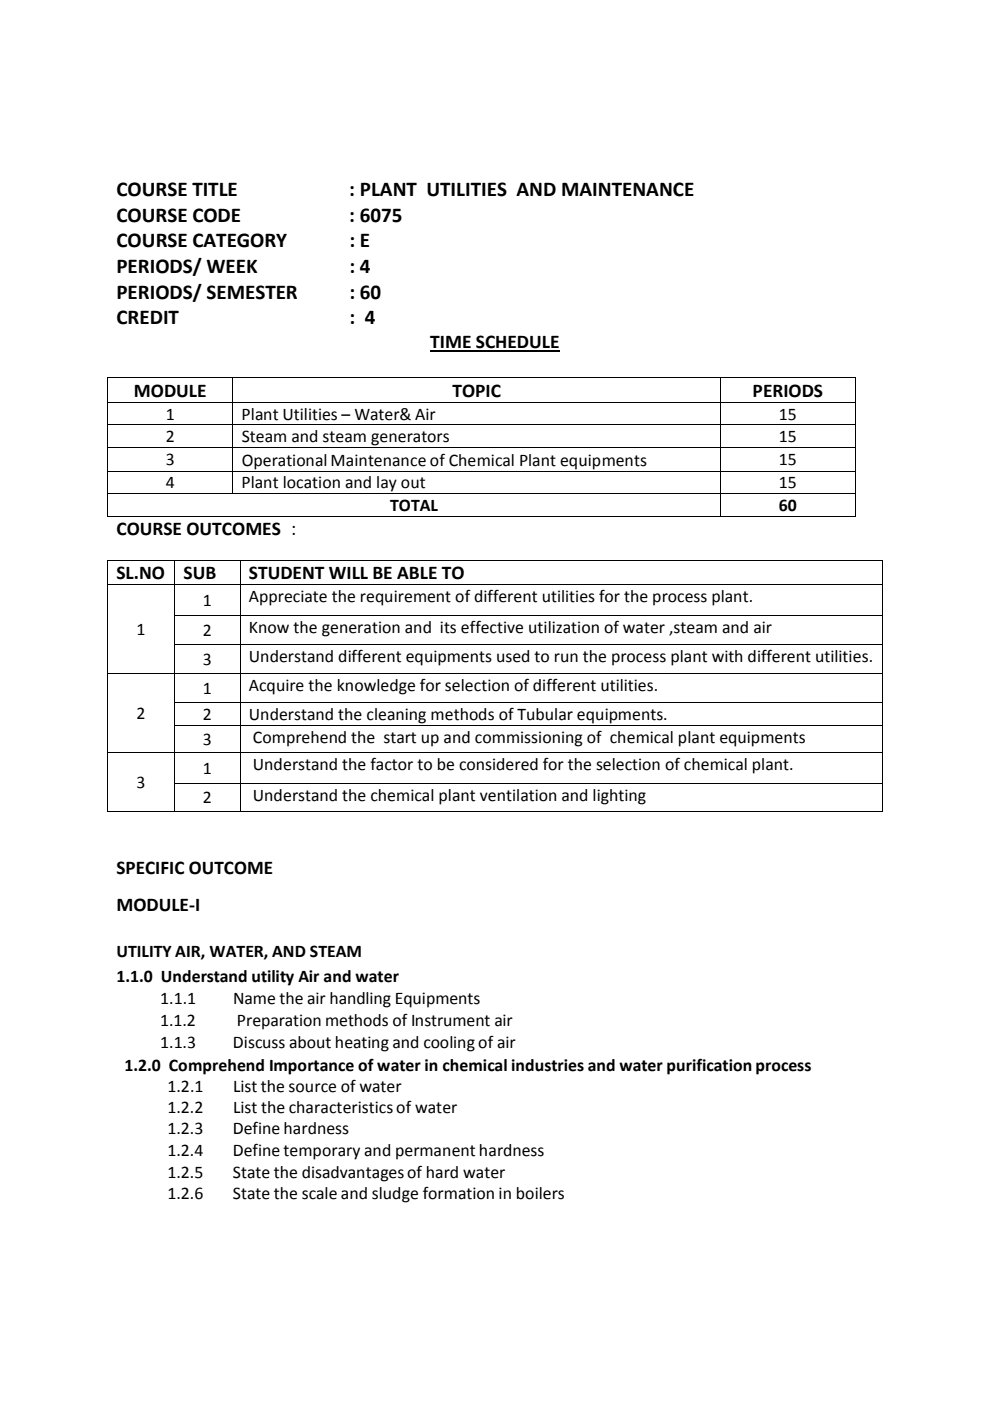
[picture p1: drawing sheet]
<svg xmlns="http://www.w3.org/2000/svg" width="210mm" height="297mm" viewBox="0 0 210 297" stroke-linecap="round" stroke-linejoin="round" font-family="sans-serif">
<defs><g id="words">
<g font-size="4.5">
<text x="24.7" y="41.5">COURSE TITLE</text>
<text x="74.1" y="41.5">: PLANT UTILITIES AND MAINTENANCE</text>
<text x="24.7" y="47">COURSE CODE</text>
<text x="74.1" y="47">: 6075</text>
<text x="24.7" y="52.4">COURSE CATEGORY</text>
<text x="74.1" y="52.4">: E</text>
<text x="24.7" y="57.9">PERIODS/ WEEK</text>
<text x="74.1" y="57.9">: 4</text>
<text x="24.7" y="63.3">PERIODS/ SEMESTER</text>
<text x="74.1" y="63.3">: 60</text>
<text x="24.7" y="68.7">CREDIT</text>
<text x="74.1" y="68.7">: 4</text>
</g>
<g font-size="4.1">
<text x="91.2" y="73.9">TIME SCHEDULE</text>
<text x="28.4" y="84.1">MODULE</text>
<text x="96" y="84.1">TOPIC</text>
<text x="159.6" y="84.1">PERIODS</text>
<text x="24.7" y="113.4">COURSE OUTCOMES :</text>
<text x="24.7" y="122.8">SL.NO</text>
<text x="38.9" y="122.8">SUB</text>
<text x="52.8" y="122.8">STUDENT WILL BE ABLE TO</text>
<text x="24.7" y="185.3">SPECIFIC OUTCOME</text>
<text x="24.7" y="193.1">MODULE-I</text>
</g>
<g font-size="3.8">
<text x="35.2" y="89">1</text>
<text x="51.3" y="89">Plant Utilities – Water&amp; Air</text>
<text x="165.2" y="89">15</text>
<text x="35.2" y="93.7">2</text>
<text x="51.3" y="93.7">Steam and steam generators</text>
<text x="165.2" y="93.7">15</text>
<text x="35.2" y="98.5">3</text>
<text x="51.3" y="98.8">Operational Maintenance of Chemical Plant equipments</text>
<text x="165.2" y="98.5">15</text>
<text x="35.2" y="103.5">4</text>
<text x="51.3" y="103.5">Plant location and lay out</text>
<text x="165.2" y="103.5">15</text>
<text x="82.7" y="108.3">TOTAL</text>
<text x="165.2" y="108.3">60</text>
<text x="43.1" y="128.5">1</text>
<text x="52.8" y="127.7">Appreciate the requirement of different utilities for the process plant.</text>
<text x="29" y="134.7">1</text>
<text x="43.1" y="134.9">2</text>
<text x="52.8" y="134.2">Know the generation and its effective utilization of water ,steam and air</text>
<text x="43.1" y="141">3</text>
<text x="52.8" y="140.3">Understand different equipments used to run the process plant with different utilities.</text>
<text x="43.1" y="147.2">1</text>
<text x="52.8" y="146.5">Acquire the knowledge for selection of different utilities.</text>
<text x="29" y="152.5">2</text>
<text x="43.1" y="152.7">2</text>
<text x="52.8" y="152.7">Understand the cleaning methods of Tubular equipments.</text>
<text x="43.1" y="158">3</text>
<text x="53.6" y="157.5">Comprehend the start up and commissioning of chemical plant equipments</text>
<text x="29" y="167.1">3</text>
<text x="43.1" y="164.2">1</text>
<text x="53.6" y="163.3">Understand the factor to be considered for the selection of chemical plant.</text>
<text x="43.1" y="170.3">2</text>
<text x="53.6" y="169.8">Understand the chemical plant ventilation and lighting</text>
<text x="24.7" y="202.9">UTILITY AIR, WATER, AND STEAM</text>
<text x="24.7" y="208.1">1.1.0 Understand utility Air and water</text>
<text x="34" y="212.8">1.1.1</text>
<text x="49.4" y="212.8">Name the air handling Equipments</text>
<text x="34" y="217.5">1.1.2</text>
<text x="50.2" y="217.5">Preparation methods of Instrument air</text>
<text x="26.4" y="227">1.2.0 Comprehend Importance of water in chemical industries and water purification process</text>
<text x="34" y="222.2">1.1.3</text>
<text x="49.4" y="222.2">Discuss about heating and cooling of air</text>
<text x="35.5" y="231.5">1.2.1</text>
<text x="49.4" y="231.5">List the source of water</text>
<text x="35.5" y="236">1.2.2</text>
<text x="49.4" y="236">List the characteristics of water</text>
<text x="35.5" y="240.5">1.2.3</text>
<text x="35.5" y="245.1">1.2.4</text>
<text x="49.4" y="245.1">Define temporary and permanent hardness</text>
<text x="49.4" y="240.5">Define hardness</text>
<text x="35.5" y="249.7">1.2.5</text>
<text x="49.4" y="249.7">State the disadvantages of hard water</text>
<text x="35.5" y="254.2">1.2.6</text>
<text x="49.4" y="254.2">State the scale and sludge formation in boilers</text>
</g>
</g></defs>
<path d="M91.2 74.4h27.5" fill="none" stroke="#000" stroke-width=".36"/>
<path d="M22.8 80h.1v.2h-.1zM181.3 80h.2v.2h-.2zM22.8 118.7h.1v.2h-.1zM181.3 109.3h.2v.2h-.2zM187 118.7h.2v.2h-.2zM22.8 130.4l.1 .2zM22.8 136.6h.1v.1h-.1zM22.8 148.9h.1v.2h-.1zM22.8 153.7h.1v.2h-.1zM22.8 166.1h.1v.1h-.1zM187 171.9h.2v.2h-.2z" fill="#000"/>
<g fill="none" stroke="#000" stroke-width=".21">
<path d="M22.8 80.1h158.7M22.8 85.3h158.7M22.8 90.1h158.7M22.8 94.8h158.7M22.8 99.9h158.7M22.8 80.2v5M22.8 85.4v4.6M22.8 90.1v4.7M22.8 94.9v4.9M22.8 99.9v4.7M49.4 80.2v5M49.4 85.4v4.6"/>
<path d="M49.4 90.1v4.7M49.4 94.9v4.9M49.4 99.9v4.7M152.8 80.2v5M152.8 85.4v4.6M152.8 90.1v4.7M152.8 94.9v4.9M152.8 99.9v4.7M181.4 80.2v5M181.4 85.4v4.6M181.4 90.1v4.7M181.4 94.9v4.9"/>
<path d="M181.4 99.9v4.7M22.8 104.6h158.7M22.8 109.4h130M22.8 118.8h164.4M22.8 104.7v4.8M22.8 118.9v5M37.1 118.9v5M50.9 118.9v5M152.8 104.7v4.8M152.9 109.4h28.4M181.4 104.7v4.8M187.1 118.9v5"/>
<path d="M22.8 124h164.4M22.8 124.1v6.3M22.8 130.6v6M22.8 136.7v6M37 130.5h150.2M37 136.7h150.2M37.1 124.1v6.3M37.1 130.6v6M37.1 136.7v6M50.9 124.1v6.3M50.9 130.6v6M50.9 136.7v6"/>
<path d="M187.1 124.1v6.3M187.1 130.6v6M187.1 136.7v6M22.8 142.8h164.4M22.8 159.6h164.4M22.8 142.9v6M22.8 149.1v4.6M22.8 153.9v5.7M22.8 159.7v6.4M37 149h150.2M37 153.8h150.2M37.1 142.9v6"/>
<path d="M37.1 149.1v4.6M37.1 153.9v5.7M37.1 159.7v6.4M50.9 142.9v6M50.9 149.1v4.6M50.9 153.9v5.7M50.9 159.7v6.4M187.1 142.9v6M187.1 149.1v4.6M187.1 153.9v5.7M187.1 159.7v6.4M22.8 172h14.2"/>
<path d="M22.8 166.2v5.9M37 166.1h150.2M37.1 166.2v5.9M37.1 172h13.8M50.9 166.2v5.9M51 172h136M187.1 166.2v5.9"/>
</g>
<use href="#words"/>
</svg>
